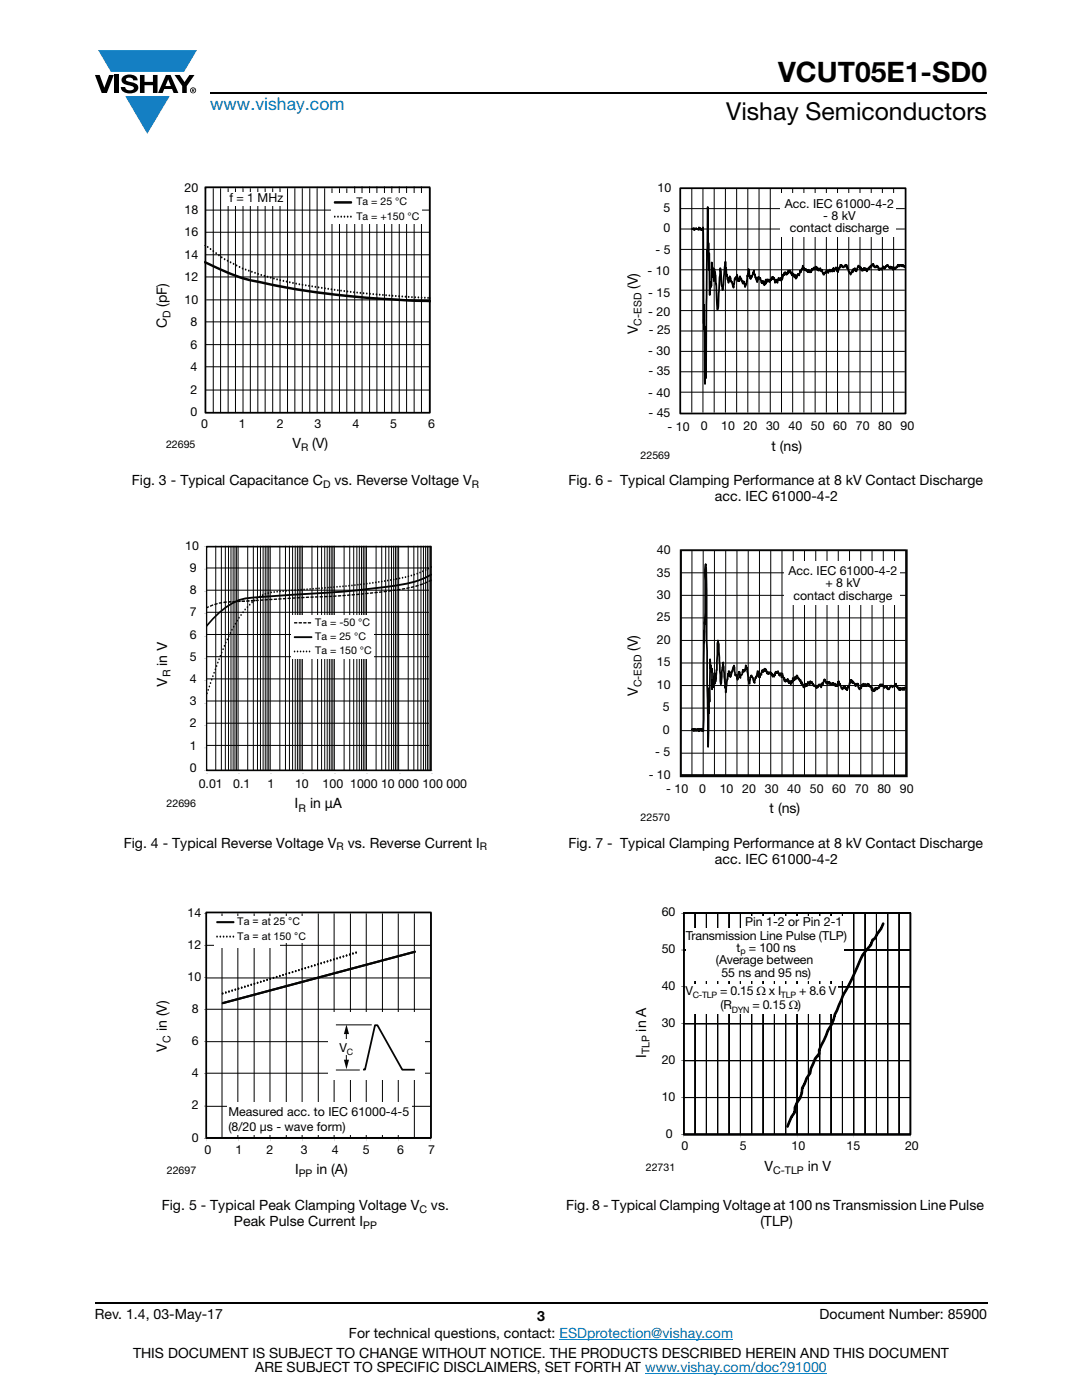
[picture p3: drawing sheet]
<svg xmlns="http://www.w3.org/2000/svg" width="216mm" height="279mm" viewBox="0 0 216 279" stroke-linecap="round" stroke-linejoin="round" font-family="sans-serif">
<defs><g id="words">
<text font-size="5.6" x="155.3" y="16.4">VCUT05E1-SD0</text>
<text font-size="4.9" x="144.9" y="24">Vishay Semiconductors</text>
<text font-size="3.5" fill="#007ec4" x="42" y="21.9">www.vishay.com</text>
<g font-size="2.8">
<text x="127.3" y="57.7" transform="rotate(-90 127.3 57.7)">(V)</text>
<text x="127.3" y="66.7" transform="rotate(-90 127.3 66.7)">V</text>
<text x="153.9" y="90">t (ns)</text>
<text x="26.3" y="96.8">Fig. 3 - Typical Capacitance C</text>
<text x="66.7" y="96.8">vs. Reverse Voltage V</text>
<text x="113.4" y="96.8">Fig. 6 - Typical Clamping Performance at 8 kV Contact Discharge</text>
<text x="142.7" y="100">acc. IEC 61000-4-2</text>
<text x="127.3" y="129.9" transform="rotate(-90 127.3 129.9)">(V)</text>
<text x="127.3" y="138.9" transform="rotate(-90 127.3 138.9)">V</text>
<text x="153.6" y="162.2">t (ns)</text>
<text x="24.7" y="169.2">Fig. 4 - Typical Reverse Voltage V</text>
<text x="69.4" y="169.2">vs. Reverse Current I</text>
<text x="113.4" y="169.2">Fig. 7 - Typical Clamping Performance at 8 kV Contact Discharge</text>
<text x="142.7" y="172.3">acc. IEC 61000-4-2</text>
<text x="33.3" y="209.9" transform="rotate(-90 33.3 209.9)">V</text>
<text x="33.3" y="205.8" transform="rotate(-90 33.3 205.8)">in (V)</text>
<text x="128.9" y="205.9" transform="rotate(-90 128.9 205.9)">in A</text>
<text x="128.9" y="211.1" transform="rotate(-90 128.9 211.1)">I</text>
<text x="152.5" y="233.6">V</text>
<text x="161.2" y="233.6">in V</text>
<text x="58.9" y="234.2">I</text>
<text x="63.1" y="234.2">in (A)</text>
<text x="32.3" y="241.5">Fig. 5 - Typical Peak Clamping Voltage V</text>
<text x="46.7" y="244.7">Peak Pulse Current I</text>
<text x="86" y="241.5">vs.</text>
<text x="112.9" y="241.5">Fig. 8 - Typical Clamping Voltage at 100 ns Transmission Line Pulse</text>
<text x="151.7" y="244.7">(TLP)</text>
<text x="18.9" y="263.3">Rev. 1.4, 03-May-17</text>
<text x="107.2" y="263.6">3</text>
<text x="163.6" y="263.3">Document Number: 85900</text>
<text x="69.6" y="267.1">For technical questions, contact: ESDprotection@vishay.com</text>
<text x="26.5" y="271">THIS DOCUMENT IS SUBJECT TO CHANGE WITHOUT NOTICE. THE PRODUCTS DESCRIBED HEREIN AND THIS DOCUMENT</text>
<text x="50.9" y="273.8">ARE SUBJECT TO SPECIFIC DISCLAIMERS, SET FORTH AT www.vishay.com/doc?91000</text>
</g>
<g font-size="2.8" fill="#050504">
<text x="33.3" y="65.5" transform="rotate(-90 33.3 65.5)">C</text>
<text x="33.3" y="61.2" transform="rotate(-90 33.3 61.2)">(pF)</text>
<text x="58.3" y="89.4">V</text>
<text x="62.3" y="89.4">(V)</text>
<text x="33.3" y="137.1" transform="rotate(-90 33.3 137.1)">V</text>
<text x="33.3" y="132.9" transform="rotate(-90 33.3 132.9)">in V</text>
<text x="58.8" y="161.3">I</text>
<text x="61.9" y="161.3">in µA</text>
</g>
<g font-size="2.5">
<text x="36.8" y="38.2">20</text>
<text x="45.8" y="40.4">f = 1 MHz</text>
<text x="131.2" y="38.2">10</text>
<text x="156.6" y="41.4">Acc. IEC 61000-4-2</text>
<text x="36.8" y="47.2">16</text>
<text x="36.8" y="42.7">18</text>
<text x="132.4" y="46.4">0</text>
<text x="132.4" y="42.3">5</text>
<text x="157.6" y="46.4">contact dis</text>
<text x="164.2" y="43.9">- 8 kV</text>
<text x="169.9" y="46.4">charge</text>
<text x="36.8" y="51.7">14</text>
<text x="130.8" y="50.7">- 5</text>
<text x="36.8" y="56.1">12</text>
<text x="129.2" y="54.8">- 10</text>
<text x="129.3" y="59.3">- 15</text>
<text x="36.8" y="60.6">10</text>
<text x="38" y="65.1">8</text>
<text x="129.3" y="63">- 20</text>
<text x="38" y="69.6">6</text>
<text x="129.3" y="70.8">- 30</text>
<text x="129.5" y="66.7">- 25</text>
<text x="38" y="74.1">4</text>
<text x="129.4" y="74.8">- 35</text>
<text x="38" y="83">0</text>
<text x="38" y="78.5">2</text>
<text x="129.3" y="79.1">- 40</text>
<text x="129.4" y="83.2">- 45</text>
<text x="40.1" y="85.5">0</text>
<text x="47.7" y="85.5">1</text>
<text x="55.2" y="85.5">2</text>
<text x="62.8" y="85.5">3</text>
<text x="70.3" y="85.5">4</text>
<text x="77.9" y="85.5">5</text>
<text x="85.4" y="85.5">6</text>
<text x="133.2" y="85.9">- 10</text>
<text x="139.8" y="85.9">0</text>
<text x="143.9" y="85.9">10 20 30 40 50 60 70 80 90</text>
<text x="37" y="109.7">10</text>
<text x="37.9" y="118.6">8</text>
<text x="37.9" y="114.1">9</text>
<text x="157.3" y="114.7">Acc. IEC 61000-4-2</text>
<text x="158.3" y="119.7">contact discharge</text>
<text x="164.7" y="117.2">+ 8 kV</text>
<text x="37.9" y="123">7</text>
<text x="37.9" y="131.9">5</text>
<text x="37.9" y="127.4">6</text>
<text x="37.9" y="136.3">4</text>
<text x="37.9" y="140.7">3</text>
<text x="37.9" y="145.2">2</text>
<text x="37.9" y="149.6">1</text>
<text x="37.9" y="154.1">0</text>
<text x="39.7" y="157.2">0.01</text>
<text x="46.5" y="157.2">0.1</text>
<text x="53.4" y="157.2">1</text>
<text x="58.9" y="157.2">10</text>
<text x="64.4" y="157.2">100 1000 10 000 100 000</text>
<text x="37.4" y="182.9">14</text>
<text x="132" y="182.8">60</text>
<text x="148.7" y="184.8">Pin 1-2 or Pin 2-1</text>
<text x="37.4" y="189.3">12</text>
<text x="132" y="190.2">50</text>
<text x="136.8" y="187.5">Tran</text>
<text x="141.4" y="187.5">smission Line Puls</text>
<text x="147" y="190">t</text>
<text x="149.4" y="190">= 100 ns</text>
<text x="161.5" y="187.5">e (TLP)</text>
<text x="37.4" y="195.7">10</text>
<text x="132" y="197.6">40</text>
<text x="142.9" y="192.5">(Average between</text>
<text x="144" y="194.9">55 ns</text>
<text x="150.5" y="194.9">and 95 ns)</text>
<text x="38.3" y="202.2">8</text>
<text x="136.8" y="198.6">V</text>
<text x="143.7" y="198.6">= 0.15</text>
<text x="143.8" y="201.4">(R</text>
<text x="150.2" y="201.4">= 0.15</text>
<text x="150.9" y="198.6">Ω</text>
<text x="153.4" y="198.6">x I</text>
<text x="157.4" y="201.4">Ω</text>
<text x="159.2" y="201.4">)</text>
<text x="159.5" y="198.6">+ 8.6 V</text>
<text x="38.3" y="208.6">6</text>
<text x="67.7" y="209.9">V</text>
<text x="132" y="204.9">30</text>
<text x="38.3" y="215">4</text>
<text x="132" y="212.3">20</text>
<text x="38.3" y="221.4">2</text>
<text x="132" y="219.6">10</text>
<text x="38.3" y="227.8">0</text>
<text x="45.6" y="222.8">Measured acc. to IEC 61000-4-5</text>
<text x="45.6" y="225.7">(8/20 μs</text>
<text x="55.1" y="225.7">- wave form)</text>
<text x="132.9" y="227">0</text>
<text x="40.8" y="230.3">0</text>
<text x="47" y="230.3">1</text>
<text x="53.1" y="230.3">2</text>
<text x="60" y="230.3">3</text>
<text x="66.2" y="230.3">4</text>
<text x="72.4" y="230.3">5</text>
<text x="79.2" y="230.3">6</text>
<text x="85.4" y="230.3">7</text>
<text x="136" y="229.5">0</text>
<text x="147.6" y="229.5">5</text>
<text x="157.9" y="229.5">10</text>
<text x="168.9" y="229.5">15</text>
<text x="180.6" y="229.5">20</text>
</g>
<g font-size="2.5" fill="#050504">
<text x="131.1" y="110.6">40</text>
<text x="131.1" y="119.5">30</text>
<text x="131.1" y="115.1">35</text>
<text x="131.1" y="124">25</text>
<text x="131.1" y="128.5">20</text>
<text x="131.1" y="137.5">10</text>
<text x="131.1" y="133">15</text>
<text x="132.2" y="142">5</text>
<text x="132.2" y="146.5">0</text>
<text x="129.4" y="155.5">- 10</text>
<text x="130.7" y="151">- 5</text>
<text x="132.9" y="158.3">- 10</text>
<text x="139.5" y="158.3">0</text>
<text x="143.6" y="158.3">10</text>
<text x="148.1" y="158.3">20</text>
<text x="152.6" y="158.3">30</text>
<text x="157.1" y="158.3">40</text>
<text x="161.6" y="158.3">50</text>
<text x="166.1" y="158.3">60</text>
<text x="170.6" y="158.3">70</text>
<text x="175.1" y="158.3">80</text>
<text x="179.6" y="158.3">90</text>
</g>
<g font-size="2.1">
<text x="71.1" y="41">Ta = 25 °C</text>
<text x="71.1" y="43.8">Ta = +150 °C</text>
<text x="128" y="65" transform="rotate(-90 128 65)">C-ESD</text>
<text x="33.1" y="89.4">22695</text>
<text x="127.8" y="91.6">22569</text>
<text x="64.5" y="97.3">D</text>
<text x="94.1" y="97.3">R</text>
<text x="62.9" y="124.9">Ta = -50 °C</text>
<text x="62.9" y="127.8">Ta = 25 °C</text>
<text x="62.9" y="130.6">Ta = 150 °C</text>
<text x="128" y="137.2" transform="rotate(-90 128 137.2)">C-ESD</text>
<text x="33.2" y="161">22696</text>
<text x="127.8" y="163.9">22570</text>
<text x="67.2" y="169.7">R</text>
<text x="95.8" y="169.7">R</text>
<text x="47.3" y="184.6">Ta = at 25 °C</text>
<text x="47.3" y="187.5">Ta = at 150 °C</text>
<text x="34" y="208.2" transform="rotate(-90 34 208.2)">C</text>
<text x="129.6" y="210.4" transform="rotate(-90 129.6 210.4)">TLP</text>
<text x="128.9" y="233.8">22731</text>
<text x="33.3" y="234.2">22697</text>
<text x="59.6" y="234.9">PP</text>
<text x="154.3" y="234.4">C-TLP</text>
<text x="72.5" y="245.2">PP</text>
<text x="83.7" y="242">C</text>
</g>
<g font-size="2.1" fill="#050504">
<text x="34" y="63.5" transform="rotate(-90 34 63.5)">D</text>
<text x="60.1" y="90.1">R</text>
<text x="34" y="135.2" transform="rotate(-90 34 135.2)">R</text>
<text x="59.6" y="162">R</text>
</g>
<g font-size="1.8">
<text x="147.7" y="190.3">p</text>
<text x="138.2" y="199.3">C-TLP</text>
<text x="146" y="202.1">DYN</text>
<text x="155.8" y="199.3">TLP</text>
<text x="69.2" y="210.6">C</text>
</g>
</g></defs>
<g fill="#147fc3">
<path d="M19.6 10h19.7l-2.6 4.3h-1.1h-13.5z"/>
<path d="M25 19.2h8.9l-4.5 7.5z"/>
</g>
<g fill="#000">
<path d="M18.9 15h1l.9 2.5 1-2.5h.9l-1.4 3.6h-1zM22.9 15h.9v3.6h-.9zM24.6 15.3a2.1 2.1 0 0 1 2.8 .3l.1 .4h-.9a.79 .79 0 0 0-.7-.5 .79 .79 0 0 0-.8 .4l.3 .3 1 .2a1.08 1.08 0 0 1 1.2 1 1.08 1.08 0 0 1-1.1 1.2 1.73 1.73 0 0 1-2.4-1.2h.9a.96 .96 0 0 0 .8 .6 .96 .96 0 0 0 .9-.4 1.31 1.31 0 0 0-1.2-.6 1.03 1.03 0 0 1-1.1-.6 1.03 1.03 0 0 1 .2-1.1zM27.9 15h.9v1.3h1.7v-1.3h.9v3.6h-.9v-1.6h-1.7v1.6h-.9zM34.8 15h1.1l.9 1.4 1-1.4h1l-1.5 2.2v1.4h-.9v-1.4z"/>
<path d="M33.6 15.9l.5 1.3h-1.1zM33.1 15l-1.6 3.6h1l.3-.8h1.5l.3 .8h1l-1.6-3.6z"/>
<path d="M38.4 17.8h.2v.2h-.2zM38.3 17.7v.7h.1v-.3l.4 .3-.2-.3 .2-.2-.1-.2z"/>
<path d="M38.1 18a.46 .46 0 0 1 .9 0 .46 .46 0 0 1-.9 0zM37.9 18a.6 .6 0 0 0 1.2 0 .6 .6 0 0 0-1.2 0z"/>
</g>
<path d="M42 18.6h155M18.9 260h178.1" fill="none" stroke="#000" stroke-width=".36"/>
<path d="M111.6 267.3h34.7M128.7 274h36.3" fill="none" stroke="#007ec4" stroke-width=".2"/>
<path d="M30.9 36.2h55.9v54.5h-55.9z" fill="#fff"/>
<g fill="none" stroke="#000" stroke-width=".2">
<path d="M42.6 37.6v44.8M44 37.6v44.8M45.5 37.6v44.8M47 37.6v44.8M48.5 37.6v44.8M50 37.6v44.8M51.4 37.6v44.8M52.9 37.6v44.8M54.4 37.6v44.8M55.9 37.6v44.8M57.4 37.6v44.8M58.8 37.6v44.8"/>
<path d="M60.3 37.6v44.8M61.8 37.6v44.8M63.3 37.6v44.8M64.8 37.6v44.8M66.2 37.6v44.8M67.7 37.6v44.8M69.2 37.6v44.8M85.8 37.5v44.9"/>
</g>
<path d="M41 37.4h44.8v45h-44.8z" fill="none" stroke="#000" stroke-width=".35"/>
<g fill="#050504">
<path d="M40.8 52.1a44.4 44.4 0 0 0 13.9 4.6 203.8 203.8 0 0 0 31.2 3.2v.9v-12v12.5v-1l-4.4-.1-11.7-.8a127.5 127.5 0 0 1-22.4-4l-6.6-2.8z"/>
<path d="M40.8 48.8h.3l-.2 .3zM41.4 49.1l.2 .1-.1 .3-.2-.2zM42 49.5l.2 .1-.1 .3-.2-.1zM42.5 49.9l.2 .2-.1 .2-.2-.1zM43.1 50.3l.2 .2-.1 .2-.2-.1zM43.6 50.7l.2 .2-.1 .2-.2-.1zM44.2 51.2l.2 .1-.1 .3-.2-.2zM44.8 51.5l.2 .1-.1 .3-.2-.1zM45.3 51.9l.3 .1-.1 .2-.2-.1zM45.9 52.2l.3 .1-.1 .2-.2-.1zM46.5 52.5l.3 .1-.1 .2-.2-.1zM47.1 52.8l.3 .1-.1 .3-.2-.2zM47.7 53.1l.3 .1-.1 .3-.2-.1zM48.3 53.4l.2 .1v.3l-.2-.1zM48.9 53.6l.3 .1-.1 .3-.2-.1zM49.6 53.8l.2 .1-.1 .3-.2-.1zM50.2 54.1h.2l-.1 .3-.2-.1zM50.8 54.3h.2v.3h-.2zM51.4 54.5l.2 .1v.2h-.2zM52 54.7l.3 .1-.1 .3-.2-.1zM52.7 54.9h.2v.3h-.3zM53.3 55.1h.2v.3l-.2-.1zM53.9 55.2l.3 .1-.1 .3-.2-.1zM54.6 55.4l.2 .1-.1 .3-.2-.1zM55.2 55.6h.2v.3h-.3zM55.8 55.8h.2v.3l-.2-.1zM56.5 55.9h.2l-.1 .3h-.2zM57.1 56l.2 .1v.3l-.2-.1zM57.7 56.2h.3l-.1 .3h-.2zM58.4 56.3h.2v.3h-.3zM59 56.4l.2 .1v.3l-.2-.1zM59.5 56.7a.2 .2 0 0 1 .4 0 .2 .2 0 0 1-.4 0zM60.3 56.7h.2v.3h-.3zM60.9 56.8h.2v.3h-.2zM61.5 56.9h.3v.3h-.3zM62.2 57h.2v.3h-.2zM62.8 57.1h.3l-.1 .3h-.2zM63.5 57.2h.2v.3h-.3zM64.1 57.3h.2v.3h-.2zM64.7 57.4h.3l-.1 .3h-.2zM65.4 57.5h.2v.3h-.2zM66 57.6h.3l-.1 .3h-.2zM66.7 57.7h.2v.3h-.3zM67.3 57.8h.2v.3h-.2zM67.9 57.8l.3 .1v.3l-.3-.1zM68.6 57.9l.2 .1v.2h-.2zM69.2 58h.3l-.1 .3h-.2zM69.9 58.1h.2v.3h-.2zM70.5 58.2h.2v.3h-.2zM71.2 58.2l.2 .1v.2h-.3zM71.8 58.3h.2v.3h-.2zM72.4 58.4h.3v.3h-.3zM73.1 58.4h.2v.3h-.2zM73.7 58.5h.3v.1l-.2 .2zM74.4 58.5l.2 .1v.3l-.2-.1zM75 58.6h.2l.1 .2-.2 .2zM75.7 58.7h.2v.1l-.2 .2zM76.3 58.7h.2v.3h-.2zM76.9 58.8h.3v.3h-.3zM77.6 58.8h.2v.3h-.2zM78.2 58.9h.3l-.1 .3h-.2zM78.9 58.9h.2l-.1 .4zM79.5 59h.2v.3h-.2zM80.2 59h.2v.3h-.3zM80.8 59.1h.2l.1 .1-.2 .2zM81.4 59.1h.3v.2l-.2 .2zM82.1 59.2h.2v.2h-.2zM82.7 59.2h.3v.1l-.2 .2zM83.4 59.2h.2v.3h-.2zM84 59.2h.2v.3h-.2zM84.7 59.3h.2v.1l-.1 .2zM85.3 59.3h.2l.1 .2-.2 .2zM85.9 59.3v.4zM85.9 59.3v.4zM85.9 59.3v.5zM85.9 59.4v.4zM85.9 59.4v.4zM85.9 59.5v.4zM85.9 59.5v.4zM85.9 59.5v.4zM85.9 59.5v.4zM85.9 59.5v.4zM85.9 59.5v.4zM85.9 59.5v.4zM85.9 59.5v.4zM85.9 59.5v.4zM85.9 59.5v.4zM85.9 59.5v.4zM85.9 59.5v.4zM85.9 59.4v.4zM85.9 58.7v.4zM85.9 58v.4zM85.9 57.3v.4zM85.9 56.5v.5zM85.9 55.8v.4zM85.9 55.1v.4zM85.9 54.4v.4zM85.9 53.7v.4zM85.9 53v.4zM85.9 52.3v.4zM85.9 51.6v.4z"/>
</g>
<path d="M40.9 37.2h44.8" fill="none" stroke="#050504" stroke-width=".2"/>
<path d="M40.9 37.2v.6zM48.4 37.2v.6zM55.8 37.2l.1 .6zM63.3 37.2v.6zM70.8 37.2v.6zM78.2 37.2l.1 .6zM85.7 37.2l.1 .6z" fill="#050504"/>
<g fill="none" stroke="#000" stroke-width=".2">
<path d="M70.8 37.2v45.2M72.2 37.2v45.2M73.7 37.2v45.2M75.2 37.2v45.2M76.7 37.2v45.2M78.2 37.2v45.2M79.7 37.2v45.2M81.1 37.2v45.2M82.6 37.2v45.2M84.1 37.2v45.2M41 46.3h44.7M41 55.3h44.7"/>
<path d="M41.1 41.9h44.6M41.1 50.8h44.6M41.1 59.8h44.6M41 64.2h44.7M41 73.2h44.7M41.1 68.8h44.6M41.1 77.8h44.6"/>
</g>
<g fill="#fff">
<path d="M45.4 38.3h11.5v2.7h-11.5z"/>
<path d="M66.1 38.6h18.1v6.1h-18.1z"/>
</g>
<g fill="#050504">
<path d="M66.7 40.2l3.4-.1 .2 .3-.2 .2h-3.3h-.1z"/>
<path d="M66.7 43.1h.2l.1 .1-.2 .2zM67.3 43.1h.3l-.2 .3zM68 43.1h.2l-.1 .3zM68.6 43.1h.2l-.1 .3zM69.3 43.1h.2l-.1 .3zM69.9 43.1h.2l-.1 .3z"/>
</g>
<path d="M30.9 107.6h62.3v55h-62.3z" fill="#fff"/>
<path d="M41.1 109h45v44.9h-45zM41.4 109.1v44.6l-.2-.1h44.8l-.1 .1v-44.6l.1 .2h-44.8z" fill="#050504"/>
<path d="M41.2 109.1v11" fill="none" stroke="#050504" stroke-width=".2"/>
<g fill="#050504">
<path d="M41.2 120.2h3.8a4.1 4.1 0 0 0 2.6-.6l2.6-.5 8.3-.6a170.1 170.1 0 0 0 23.4-2.4 16.5 16.5 0 0 0 4.2-1.6l.1 .3a21.3 21.3 0 0 1-9.1 2.5 368.3 368.3 0 0 1-25.6 2.1l-2.6 .2-2.5 .6z"/>
<path d="M42.4 123.3l2.6-2.3a4 4 0 0 1 2.6-.9h38.6h-38.5a13.7 13.7 0 0 0-6.4 5l-.1 1.5v6v-7.8z"/>
<path d="M40.7 153.7l.5 .1zM40.7 149.3h.5zM40.7 144.8h.5zM40.7 140.3l.5 .1zM40.7 135.9h.5zM40.7 131.4h.5zM40.7 126.9l.5 .1zM40.7 122.5h.5zM40.7 118h.5zM40.7 113.5l.5 .1zM40.7 109.1h.5z"/>
<path d="M85.6 115.9l.4-.2h.1v.2l-.5 .2h-.1zM84.7 116.3l.4-.2 .2 .1-.1 .1-.4 .2h-.2zM83.8 116.6l.5-.2 .1 .1-.1 .2-.4 .2zM82.9 116.9l.5-.2 .1 .1-.1 .2-.4 .1zM82 117.1l.5-.1 .1 .1v.1l-.5 .2zM81.1 117.3l.5-.1 .1 .1v.1l-.5 .1zM80.2 117.5l.5-.2 .1 .2-.1 .1-.4 .1zM79.3 117.6l.5-.1 .1 .1-.1 .2h-.4zM78.4 117.8l.5-.2 .1 .2-.1 .1-.4 .1zM77.5 117.9l.5-.1 .1 .1-.1 .1-.4 .1zM76.6 118l.5-.1 .1 .1-.1 .2h-.5zM75.6 118.1l.6-.1 .1 .1-.1 .2h-.5zM74.7 118.2l.6-.1 .1 .1-.1 .2h-.5zM73.8 118.3l.6-.1 .1 .1-.1 .2h-.5zM72.9 118.4l.5-.1 .2 .1-.1 .2h-.5zM72 118.5l.5-.1 .2 .1-.1 .1-.5 .1zM71.1 118.5h.5l.1 .1-.1 .1-.4 .1zM70.2 118.6l.5-.1 .1 .2-.1 .1-.4 .1zM69.3 118.7l.5-.1 .1 .1-.1 .2h-.4zM68.3 118.8l.6-.1 .1 .1-.1 .2h-.5zM67.4 118.8h.6l.1 .1-.1 .1-.5 .1zM66.5 118.9l.6-.1 .1 .2-.1 .1h-.5zM65.6 118.9h.5l.2 .1-.1 .2h-.5zM64.7 119l.5-.1 .2 .2-.2 .1h-.4zM63.8 119h.5l.1 .1-.1 .1h-.4zM62.9 119h.5l.1 .1-.1 .2h-.4zM62 119.1l.5-.1 .1 .1-.1 .2h-.5zM61 119.1l.6-.1 .1 .2-.1 .1-.5 .1zM60.1 119.2l.6-.1 .1 .1-.1 .2h-.5zM59.2 119.2l.5-.1 .2 .2-.1 .1-.5 .1zM58.3 119.3l.5-.1 .2 .1-.2 .2h-.4zM57.4 119.3h.5l.1 .1-.1 .1-.4 .1zM56.5 119.4l.5-.1 .1 .2-.1 .1h-.4zM55.6 119.5l.5-.1 .1 .1-.1 .2h-.5zM54.6 119.5l.6-.1 .1 .2-.1 .1h-.5zM53.7 119.6l.6-.1 .1 .1-.1 .2h-.5zM52.8 119.6l.5-.1 .2 .2-.1 .1-.5 .1zM51.9 119.7l.5-.1 .2 .1-.1 .2h-.5zM51 119.7h.5l.1 .1-.1 .1-.4 .1zM50.1 119.8l.5-.1 .1 .1-.1 .2h-.4zM49.2 119.8h.5l.1 .1-.1 .1-.4 .1zM48.2 119.9l.6-.1 .1 .1-.1 .2h-.5zM47.3 119.9h.6l.1 .1-.1 .2h-.5zM46.4 120l.6-.1 .1 .2-.1 .1h-.6zM45.5 120.1l.5-.1 .2 .1-.7 .1zM44.6 120.1l.5-.1 .1 .2zM43.7 120.2h.6zM42.8 120.2h.6zM41.9 120.2h.6zM41.2 120.2h.5z"/>
<path d="M86 113l.2 .1-.1 .2-.2-.1zM85.4 113.3l.2 .1-.1 .2-.2-.1zM84.9 113.6l.2 .1-.1 .2-.2-.1zM84.3 113.8l.2 .2-.1 .2-.2-.1zM83.8 114.1l.2 .1-.1 .2-.2-.1zM83.1 114.4l.2-.1 .1 .3h-.2zM82.5 114.6l.2-.1 .1 .3h-.2zM82 114.8l.2-.1v.3h-.2zM81.4 114.9h.2l-.1 .3zM80.8 115.1h.3l-.2 .3zM80.2 115.2l.3 .1-.1 .2zM79.6 115.3l.3 .1-.1 .2zM79 115.4l.3 .1-.1 .2zM78.4 115.5h.2l.1 .3h-.2zM77.8 115.6h.3v.3h-.2zM77.3 115.7h.2v.3h-.2zM76.7 115.8h.2v.3h-.2zM76.1 115.9h.2v.3h-.2zM75.5 116h.2v.3h-.2zM74.9 116.1l.1-.1 .1 .2-.1 .2zM74.3 116.2h.2v.2l-.2 .1zM73.7 116.3l.2 .1-.1 .2zM73.1 116.4l.2-.1v.3h-.2zM72.5 116.4h.2v.3h-.2zM71.9 116.5h.2v.3h-.2zM71.3 116.6h.2v.2h-.2zM70.7 116.6h.2v.3h-.2zM70.1 116.7l.3 .1-.2 .2zM69.5 116.8h.2l.1 .2-.3 .1zM68.9 116.8h.2l.1 .2-.2 .2zM68.3 116.9h.2l.1 .2-.3 .1zM67.7 116.9l.3 .2-.1 .2zM67.1 117h.2v.3zM66.5 117h.2l.1 .3h-.2zM65.9 117.1h.3l-.1 .3zM65.3 117.1h.3l-.1 .4zM64.7 117.2h.3v.1l-.1 .2zM64.1 117.2h.2l.1 .2-.1 .2zM63.6 117.3h.2v.2l-.2 .1zM63 117.3h.2v.3h-.2zM62.4 117.4l.2 .1-.1 .2zM61.8 117.4h.2l-.1 .3zM61.2 117.5h.2v.2h-.2zM60.6 117.5h.2v.3h-.2zM60 117.6l.2-.1v.3h-.2zM59.4 117.6h.2l-.1 .3zM58.7 117.8a.2 .2 0 0 1 .4 0 .2 .2 0 0 1-.4 0zM58.2 117.7l.2 .1-.1 .2zM57.6 117.8l.2-.1v.3h-.2zM57 117.8h.2v.3h-.2zM56.4 117.9l.2-.1v.3h-.2zM55.8 117.9h.2v.3h-.2zM55.2 118l.2-.1-.1 .4zM54.6 118h.2l-.1 .3zM54 118.1h.2v.2l-.2 .1zM53.4 118.3l.2-.1v.3zM52.8 118.4l.3 .1-.1 .2zM52.3 118.6l.2 .1-.1 .2h-.2zM51.8 118.9l.2 .1-.1 .2h-.2zM51.2 119.3h.2v.3l-.2-.1zM50.7 119.7h.2v.3l-.2-.1zM50.2 120.1l.2 .1h-.2zM49.7 120.2h.3zM49.2 120.2h.3zM48.8 120.2h.3zM48.4 120.2h.3zM48 120.2h.2zM47.5 120.2h.3zM47.2 120.2h.3zM46.8 120.2h.3zM46.5 120.2h.3zM46.1 120.2h.3zM45.8 120.2h.3zM45.5 120.2h.3zM45.2 120.2h.3zM44.9 120.2h.3zM44.6 120.2h.3zM44.4 120.2h.3zM44.1 120.2h.3zM43.8 120.2h.3zM43.6 120.2h.3zM43.3 120.2h.3zM43.1 120.2h.3zM42.8 120.2h.3zM42.6 120.2h.3zM42.3 120.2h.3zM42.1 120.2h.3zM41.9 120.2h.2zM41.6 120.2h.3zM41.4 120.2h.3zM41.2 120.2h.2z"/>
<path d="M85.5 120.1h.6zM84.6 120.1h.7zM83.8 120.1h.6zM82.9 120.1h.6zM82 120.1h.6zM81.1 120.1h.6zM80.2 120.1h.6zM79.3 120.1h.6zM78.3 120.1h.7zM77.4 120.1h.7zM76.5 120.1h.7zM75.6 120.1h.7zM74.7 120.1h.7zM73.8 120.1h.7zM72.9 120.1h.7zM72 120.1h.7zM71.1 120.1h.6zM70.1 120.1h.7zM69.2 120.1h.7zM68.3 120.1h.7zM67.4 120.1h.7zM66.5 120.1h.7zM65.6 120.1h.7zM64.7 120.1h.7zM63.8 120.1h.6zM62.8 120.1h.7zM61.9 120.1h.7zM61 120.1h.7zM60.1 120.1h.7zM59.2 120.1h.7zM58.3 120.1h.7zM57.4 120.1h.6zM56.4 120.1h.7zM55.5 120.1h.7zM54.6 120.1h.7zM53.7 120.1h.7zM52.8 120.1h.7zM51.9 120.1h.7zM51 120.1h.6zM50 120.1h.7zM49.1 120.1h.7zM48.2 120.1h.7zM47.3 120.1h.7zM46.4 120.1h.7l-.6 .1zM45.5 120.1h.7l-.2 .2h-.4zM44.6 120.1l.6 .1-.1 .1-.4 .1zM43.7 120.3l.5-.1 .1 .1-.1 .1-.4 .1zM42.8 120.5l.5-.1h.1l-.1 .2-.4 .2zM42 120.8l.4-.2 .1 .1v.2l-.5 .2-.1-.1zM41.2 121.1l.3-.1 .2 .1-.1 .2-.4 .2zM41.2 121.4v.5zM41.2 121.8v.6zM41.2 122.3v.5zM41.2 122.8v.6zM41.2 123.3v.6zM41.2 123.9v.5zM41.2 124.4v.6zM41.2 125v.4z"/>
<path d="M85.9 120.1h.3zM85.3 120.1h.3zM84.8 120.1h.3zM84.2 120.1h.3zM83.7 120.1h.3zM83.1 120.1h.3zM82.5 120.1h.3zM81.9 120.1h.3zM81.4 120.1h.2zM80.8 120.1h.3zM80.2 120.1h.3zM79.6 120.1h.3zM79 120.1h.3zM78.4 120.1h.3zM77.8 120.1h.3zM77.2 120.1h.3zM76.6 120.1h.3zM76 120.1h.3zM75.4 120.1h.3zM74.8 120.1h.3zM74.2 120.1h.3zM73.7 120.1h.2zM73.1 120.1h.3zM72.5 120.1h.3zM71.9 120.1h.3zM71.3 120.1h.3zM70.7 120.1h.3zM70.1 120.1h.3zM69.5 120.1h.3zM68.9 120.1h.3zM68.3 120.1h.3zM67.7 120.1h.3zM67.1 120.1h.3zM66.5 120.1h.3zM65.9 120.1h.3zM65.3 120.1h.3zM64.7 120.1h.3zM64.1 120.1h.3zM63.5 120.1h.3zM62.9 120.1h.3zM62.3 120.1h.3zM61.7 120.1h.3zM61.1 120.1h.3zM60.5 120.1h.3zM59.9 120.1h.3zM59.3 120.1h.3zM58.7 120.1h.3zM58.1 120.1h.3zM57.5 120.1h.3zM56.9 120.1h.3zM56.3 120.1h.3zM55.8 120.1h.2zM55.2 120.1h.3zM54.6 120.1h.3zM54 120.1h.3zM53.4 120.1h.3zM52.8 120.1h.3zM52.2 120.1h.3zM51.7 120.1h.3zM51.2 120.1h.3zM50.7 120.1h.3zM50.2 120.1h.2v.3l-.2-.1zM49.7 120.7a.18 .18 0 0 1 .3 0 .18 .18 0 0 1-.3 0zM49.2 121.2a.2 .2 0 0 1 .4 0 .2 .2 0 0 1-.4 0zM48.8 121.5h.2v.3h-.2zM48.4 122.1h.2v.2h-.2zM48 122.6h.2v.3h-.2zM47.5 123.3a.2 .2 0 0 1 .4 0 .2 .2 0 0 1-.4 0zM47.2 123.8l.2-.1 .1 .3h-.3zM46.8 124.5a.18 .18 0 0 1 .3 0 .18 .18 0 0 1-.3 0zM46.4 125.1a.2 .2 0 0 1 .4 0 .2 .2 0 0 1-.4 0zM46.2 125.6l.2-.1-.1 .4zM45.8 126.2h.3l-.1 .3zM45.5 126.9l.2-.1v.3zM45.2 127.6a.17 .17 0 0 1 .3 0 .17 .17 0 0 1-.3 0zM45 128.1l.2 .1-.1 .2-.2-.1zM44.7 128.7l.2 .1-.1 .3-.2-.1zM44.3 129.6a.2 .2 0 0 1 .4 0 .2 .2 0 0 1-.4 0zM44.1 130.2a.17 .17 0 0 1 .3 0 .17 .17 0 0 1-.3 0zM43.8 130.8l.2-.1 .1 .3-.2 .1zM43.7 131.4l.2 .1-.1 .2-.2-.1zM43.4 132.1l.2 .1-.1 .2-.2-.1zM43 132.9a.2 .2 0 0 1 .4 0 .2 .2 0 0 1-.4 0zM42.8 133.2h.3zM42.6 133.2h.3zM42.3 133.2h.3zM42.1 133.2h.3zM41.9 133.2h.2zM41.6 133.2h.3zM41.4 133.2h.3zM41.2 133.2h.2z"/>
<path d="M85.9 133.1h.3zM85.3 133.1h.3zM84.8 133.1h.3zM84.2 133.1h.3zM83.7 133.1h.3zM83.1 133.1h.3zM82.5 133.1h.3zM81.9 133.1h.3zM81.4 133.1h.2zM80.8 133.1h.3zM80.2 133.1h.3zM79.6 133.1h.3zM79 133.1h.3zM78.4 133.1h.3zM77.8 133.1h.3zM77.2 133.1h.3zM76.6 133.1h.3zM76 133.1h.3zM75.4 133.1h.3zM74.8 133.1h.3zM74.2 133.1h.3zM73.7 133.1h.2zM73.1 133.1h.3zM72.5 133.1h.3zM71.9 133.1h.3zM71.3 133.1h.3zM70.7 133.1h.3zM70.1 133.1h.3zM69.5 133.1h.3zM68.9 133.1h.3zM68.3 133.1h.3zM67.7 133.1h.3zM67.1 133.1h.3zM66.5 133.1h.3zM65.9 133.1h.3zM65.3 133.1h.3zM64.7 133.1h.3zM64.1 133.1h.3zM63.5 133.1h.3zM62.9 133.1h.3zM62.3 133.1h.3zM61.7 133.1h.3zM61.1 133.1h.3zM60.5 133.1h.3zM59.9 133.1h.3zM59.3 133.1h.3zM58.7 133.1h.3zM58.1 133.1h.3zM57.5 133.1h.3zM56.9 133.1h.3zM56.3 133.1h.3zM55.8 133.1h.2zM55.2 133.1h.3zM54.6 133.1h.3zM54 133.1h.3zM53.4 133.1h.3zM52.8 133.1h.3zM52.2 133.1h.3zM51.7 133.1h.3zM51.2 133.1h.3zM50.7 133.1h.3zM50.2 133.1h.2zM49.7 133.1h.3zM49.2 133.1h.3zM48.8 133.1h.3zM48.4 133.1h.3zM48 133.1h.2zM47.5 133.1h.3zM47.2 133.1h.3zM46.8 133.1h.3zM46.5 133.1h.3zM46.1 133.1h.3zM45.8 133.1h.3zM45.5 133.1h.3zM45.2 133.1h.3zM44.9 133.1h.3zM44.6 133.1h.3zM44.4 133.1h.3zM44.1 133.1h.3zM43.8 133.1h.3zM43.6 133.1h.3zM43.3 133.1h.3zM43.1 133.1h.3zM42.9 133.4l.2 .1-.1 .3-.2-.1zM42.7 134.1l.2 .1-.1 .2-.2-.1zM42.4 134.8l.2 .1-.1 .2-.2-.1zM42 135.6a.2 .2 0 0 1 .4 0 .2 .2 0 0 1-.4 0zM42 136.1l.1 .1v.3l-.2-.1zM41.7 136.8l.2 .1-.1 .3-.2-.1zM41.3 137.7a.2 .2 0 0 1 .4 0 .2 .2 0 0 1-.4 0zM41.3 138.2l.1 .1v.2l-.2-.1zM41.2 138.9v.3zM41.2 139.6v.3zM41.2 140.3v.3zM41.2 140.9v.4zM41.2 141.6v.4zM41.2 142.3v.4zM41.2 143v.4zM41.2 143.8v.3zM41.2 144.5v.3zM41.2 145.2v.4zM41.2 145.9v.3z"/>
</g>
<path d="M41.2 153.7h44.8" fill="none" stroke="#050504" stroke-width=".2"/>
<path d="M85.9 146.1h.3zM85.3 146.1h.3zM84.8 146.1h.3zM84.2 146.1h.3zM83.7 146.1h.3zM83.1 146.1h.3zM82.5 146.1h.3zM81.9 146.1h.3zM81.4 146.1h.2zM80.8 146.1h.3zM80.2 146.1h.3zM79.6 146.1h.3zM79 146.1h.3zM78.4 146.1h.3zM77.8 146.1h.3zM77.2 146.1h.3zM76.6 146.1h.3zM76 146.1h.3zM75.4 146.1h.3zM74.8 146.1h.3zM74.2 146.1h.3zM73.7 146.1h.2zM73.1 146.1h.3zM72.5 146.1h.3zM71.9 146.1h.3zM71.3 146.1h.3zM70.7 146.1h.3zM70.1 146.1h.3zM69.5 146.1h.3zM68.9 146.1h.3zM68.3 146.1h.3zM67.7 146.1h.3zM67.1 146.1h.3zM66.5 146.1h.3zM65.9 146.1h.3zM65.3 146.1h.3zM64.7 146.1h.3zM64.1 146.1h.3zM63.5 146.1h.3zM62.9 146.1h.3zM62.3 146.1h.3zM61.7 146.1h.3zM61.1 146.1h.3zM60.5 146.1h.3zM59.9 146.1h.3zM59.3 146.1h.3zM58.7 146.1h.3zM58.1 146.1h.3zM57.5 146.1h.3zM56.9 146.1h.3zM56.3 146.1h.3zM55.8 146.1h.2zM55.2 146.1h.3zM54.6 146.1h.3zM54 146.1h.3zM53.4 146.1h.3zM52.8 146.1h.3zM52.2 146.1h.3zM51.7 146.1h.3zM51.2 146.1h.3zM50.7 146.1h.3zM50.2 146.1h.2zM49.7 146.1h.3zM49.2 146.1h.3zM48.8 146.1h.3zM48.4 146.1h.3zM48 146.1h.2zM47.5 146.1h.3zM47.2 146.1h.3zM46.8 146.1h.3zM46.5 146.1h.3zM46.1 146.1h.3zM45.8 146.1h.3zM45.5 146.1h.3zM45.2 146.1h.3zM44.9 146.1h.3zM44.6 146.1h.3zM44.4 146.1h.3zM44.1 146.1h.3zM43.8 146.1h.3zM43.6 146.1h.3zM43.3 146.1h.3zM43.1 146.1h.3zM42.8 146.1h.3zM42.6 146.1h.3zM42.3 146.1h.3zM42.1 146.1h.3zM41.9 146.1h.2zM41.6 146.1h.3zM41.4 146.1h.3zM41.2 146.1h.2zM41.2 146.1v.2zM41.2 146.6v.4zM41.2 147.3v.4zM41.2 148.1v.3zM41.2 148.7v.4zM41.2 149.3v.4zM41.2 149.9v.3zM41.2 150.5v.3zM41.2 151.1v.3zM41.2 151.6v.4zM41.2 152.2v.4zM41.2 152.6v.4zM41.2 153v.3z" fill="#050504"/>
<g fill="none" stroke="#050504" stroke-width=".2">
<path d="M43 108.9v44.8M44.2 108.9v44.8M45 108.9v44.8M45.6 108.9v44.8M46.1 108.9v44.8M46.5 108.9v44.8M46.9 108.9v44.8M47.2 108.9v44.8M47.5 108.9v44.8M49.4 108.9v44.8M50.6 108.9v44.8M51.4 108.9v44.8"/>
<path d="M52 108.9v44.8M52.5 108.9v44.8M52.9 108.9v44.8M53.3 108.9v44.8M53.6 108.9v44.8M53.9 108.9v44.8M55.8 108.9v44.8M57 108.9v44.8M57.8 108.9v44.8M58.4 108.9v44.8M58.9 108.9v44.8M59.3 108.9v44.8"/>
<path d="M59.7 108.9v44.8M60 108.9v44.8M60.3 108.9v44.8M62.2 108.9v44.8M63.4 108.9v44.8M64.2 108.9v44.8M64.8 108.9v44.8M65.3 108.9v44.8M65.7 108.9v44.8M66.1 108.9v44.8M66.4 108.9v44.8M66.7 108.9v44.8"/>
<path d="M68.7 108.9v44.8M69.8 108.9v44.8M70.6 108.9v44.8M71.2 108.9v44.8M71.7 108.9v44.8M72.1 108.9v44.8M72.5 108.9v44.8M72.8 108.9v44.8M73.1 108.9v44.8M75 108.9v44.8M76.2 108.9v44.8M77 108.9v44.8"/>
<path d="M77.6 108.9v44.8M78.1 108.9v44.8M78.5 108.9v44.8M78.9 108.9v44.8M79.2 108.9v44.8M79.5 108.9v44.8M81.5 108.9v44.8M82.6 108.9v44.8M83.4 108.9v44.8M84 108.9v44.8M84.5 108.9v44.8M84.9 108.9v44.8"/>
<path d="M85.3 108.9v44.8M85.6 108.9v44.8M85.9 108.9v44.8"/>
</g>
<path d="M41.2 117.8h44.4M41.2 113.4h44.4M41.2 139.9h44.4M41.2 135.5h44.4M41.2 131.1h44.4M41.2 126.6h44.4M41.2 122.2h44.4M41.2 148.8h44.4M41.2 144.3h44.4" fill="none" stroke="#000" stroke-width=".2"/>
<path d="M58 122.9h16.5v8.6h-16.5z" fill="#fff"/>
<g fill="#050504">
<path d="M58.7 127h3.5l.1 .2-.1 .1h-3.4z"/>
<path d="M58.7 124.2h.5l.1 .1-.1 .1h-.4zM59.6 124.2h.5l.2 .1-.2 .1h-.4zM60.5 124.2h.6l.1 .1-.1 .1h-.5zM61.4 124.2h.6l.1 .1-.1 .1h-.5z"/>
<path d="M58.7 129.9h.2v.2h-.2zM59.3 129.9h.2v.2h-.2zM59.9 129.9h.2v.2h-.2zM60.5 129.9h.2v.2h-.2zM61.1 129.9h.2v.2h-.2zM61.7 129.9h.2v.2h-.2z"/>
</g>
<path d="M30.9 180.9h55.9v54.6h-55.9z" fill="#fff"/>
<g fill="none" stroke="#000" stroke-width=".2">
<path d="M41.2 188.7h44.7M41.3 195.2h44.7M44.3 182.3v44.8M47.5 182.3v44.8M50.7 182.3v44.8M53.9 182.3v44.8M57.1 182.3v44.8M60.3 182.3v44.8M63.5 182.3v44.8M66.7 182.3v44.8M69.9 182.3v44.8M73.1 182.3v44.8"/>
<path d="M76.3 182.3v44.8M79.5 182.3v44.8M82.7 182.3v44.8M86 182.2v44.9M41.2 201.4h44.7M41.2 214.2h44.7M41.2 207.9h44.7M41.2 220.8h44.7"/>
</g>
<path d="M41.1 182.1h44.9v45h-44.9z" fill="none" stroke="#000" stroke-width=".35"/>
<g fill="#050504">
<path d="M44.3 200.1l38.5-10.4 .2 .2-.2 .2-38.3 10.3z"/>
<path d="M40.7 227.1l.5 .1zM40.7 220.7h.5zM40.7 214.3h.5zM40.7 207.9h.5zM40.7 201.5h.5zM40.7 195.1h.5zM40.7 188.6l.5 .1zM40.7 182.2h.5z"/>
<path d="M44.3 198.2l.2-.1v.4h-.2zM44.9 198l.2-.1v.4zM45.6 197.8l.2-.1-.1 .4zM46.3 197.5l.2 .1-.1 .3-.2-.2zM46.8 197.4l.2-.1v.4zM47.5 197.2l.1-.1 .1 .2-.1 .2zM48.2 196.9l.2 .2-.1 .2-.2-.1zM48.7 196.8l.2-.1v.4zM49.4 196.6l.1-.1 .2 .2-.2 .2zM50 196.4l.1-.1 .2 .2-.1 .2zM50.6 196.2l.2-.1 .1 .2-.1 .2zM51.3 196l.1-.1 .2 .2-.2 .2zM51.9 195.8l.1-.1 .2 .2-.1 .2zM52.5 195.6h.2l.1 .1-.1 .2zM53.2 195.4h.2l-.1 .4zM53.8 195.2h.1l.2 .1-.1 .3zM54.4 195.1l.3-.1v.1l-.1 .3zM55.1 194.9l.2-.1-.1 .4zM55.8 194.6l.2 .1-.1 .3-.2-.2zM56.3 194.5l.3-.1v.1l-.1 .3zM57 194.3l.2-.1 .1 .1-.2 .3zM57.7 194l.2 .1-.1 .3-.2-.2zM58.2 193.9l.3-.1-.1 .4h-.1zM58.9 193.7l.2-.1-.1 .4zM59.5 193.5l.2-.1v.4zM60.1 193.3l.3-.1v.3l-.2 .1zM60.8 193.1l.2-.1-.1 .4zM61.4 192.9l.1-.1 .2 .2-.1 .2zM62 192.7l.1-.1 .2 .2-.1 .2zM62.7 192.5h.2l-.1 .3zM63.3 192.3h.2v.3zM63.9 192.1l.1-.1 .2 .2-.1 .2zM64.6 191.9h.2l.1 .1-.1 .3zM65.2 191.7h.2l.1 .1-.1 .3zM65.8 191.6l.1-.1 .2 .1-.1 .3zM66.5 191.4l.2-.1 .1 .1-.1 .3zM67.1 191.2l.2-.1 .1 .1-.1 .3zM67.7 191l.1-.1 .2 .1-.1 .3zM68.4 190.8l.2-.1 .1 .1-.1 .3zM69 190.6l.2-.1v.4zM69.6 190.4l.2-.1 .1 .1-.1 .3zM70.4 190.1l.2 .1-.1 .3-.2-.2zM70.9 190l.2-.1v.4z"/>
</g>
<path d="M42.7 183.4h13v5.7h-13z" fill="#fff"/>
<g fill="#050504">
<path d="M44.3 200.1l38.5-10.4 .2 .2-.2 .2-38.3 10.3z"/>
<path d="M40.7 227.1l.5 .1zM40.7 220.7h.5zM40.7 214.3h.5zM40.7 207.9h.5zM40.7 201.5h.5zM40.7 195.1h.5zM40.7 188.6l.5 .1zM40.7 182.2h.5z"/>
<path d="M44.3 198.2l.2-.1v.4h-.2zM44.9 198l.2-.1v.4zM45.6 197.8l.2-.1-.1 .4zM46.3 197.5l.2 .1-.1 .3-.2-.2zM46.8 197.4l.2-.1v.4zM47.5 197.2l.1-.1 .1 .2-.1 .2zM48.2 196.9l.2 .2-.1 .2-.2-.1zM48.7 196.8l.2-.1v.4zM49.4 196.6l.1-.1 .2 .2-.2 .2zM50 196.4l.1-.1 .2 .2-.1 .2zM50.6 196.2l.2-.1 .1 .2-.1 .2zM51.3 196l.1-.1 .2 .2-.2 .2zM51.9 195.8l.1-.1 .2 .2-.1 .2zM52.5 195.6h.2l.1 .1-.1 .2zM53.2 195.4h.2l-.1 .4zM53.8 195.2h.1l.2 .1-.1 .3zM54.4 195.1l.3-.1v.1l-.1 .3zM55.1 194.9l.2-.1-.1 .4zM55.8 194.6l.2 .1-.1 .3-.2-.2zM56.3 194.5l.3-.1v.1l-.1 .3zM57 194.3l.2-.1 .1 .1-.2 .3zM57.7 194l.2 .1-.1 .3-.2-.2zM58.2 193.9l.3-.1-.1 .4h-.1zM58.9 193.7l.2-.1-.1 .4zM59.5 193.5l.2-.1v.4zM60.1 193.3l.3-.1v.3l-.2 .1zM60.8 193.1l.2-.1-.1 .4zM61.4 192.9l.1-.1 .2 .2-.1 .2zM62 192.7l.1-.1 .2 .2-.1 .2zM62.7 192.5h.2l-.1 .3zM63.3 192.3h.2v.3zM63.9 192.1l.1-.1 .2 .2-.1 .2zM64.6 191.9h.2l.1 .1-.1 .3zM65.2 191.7h.2l.1 .1-.1 .3zM65.8 191.6l.1-.1 .2 .1-.1 .3zM66.5 191.4l.2-.1 .1 .1-.1 .3zM67.1 191.2l.2-.1 .1 .1-.1 .3zM67.7 191l.1-.1 .2 .1-.1 .3zM68.4 190.8l.2-.1 .1 .1-.1 .3zM69 190.6l.2-.1v.4zM69.6 190.4l.2-.1 .1 .1-.1 .3zM70.4 190.1l.2 .1-.1 .3-.2-.2zM70.9 190l.2-.1v.4z"/>
<path d="M40.7 227.1l.5 .1zM40.7 220.7h.5zM40.7 214.3h.5zM40.7 207.9h.5zM40.7 201.5h.5zM40.7 195.1h.5zM40.7 188.6l.5 .1zM40.7 182.2h.5z"/>
</g>
<path d="M41.2 227.1h44.8" fill="none" stroke="#050504" stroke-width=".2"/>
<path d="M41.1 227.1v.7zM47.5 227.1v.7zM53.9 227.1v.7zM60.3 227.1l.1 .7zM66.7 227.1l.1 .7zM73.1 227.1l.1 .7zM79.5 227.1l.1 .7zM86 227.1v.7z" fill="#050504"/>
<g fill="#fff">
<path d="M45.2 220h36.9v6.5h-36.9z"/>
<path d="M65.4 201.9h19.3v13.6h-19.3z"/>
</g>
<path d="M67 213.5h4.8M67 204.5h7.2M69.1 206v5.8" fill="none" stroke="#050504" stroke-width=".2"/>
<path d="M72.4 213.5h.4l2-8.9h.5l5 8.9h2.5" fill="none" stroke="#050504" stroke-width=".35"/>
<g fill="#050504">
<path d="M69.1 204.5l.5 1.9h-1z"/>
<path d="M68.6 211.5h1l-.5 1.9z"/>
</g>
<g fill="#fff">
<path d="M68.3 207.4h1.6v3.1h-1.6z"/>
<path d="M42.7 182.8h18.8v5.4h-18.8z"/>
</g>
<g fill="#050504">
<path d="M43.2 183.9l3.4-.1 .2 .2-.2 .2h-3.3z"/>
<path d="M43.2 186.8h.2l.1 .1-.2 .2zM43.8 186.8h.3l-.1 .3zM44.5 186.8h.2l-.1 .3zM45.2 186.8h.2l-.1 .3zM45.8 186.8h.2l-.1 .3zM46.5 186.8h.2l-.1 .3z"/>
</g>
<path d="M124.9 36.2h57.6v55.8h-57.6z" fill="#fff"/>
<g fill="none" stroke="#000" stroke-width=".2">
<path d="M138 37.6v44.7M140.3 37.6v44.7M142.5 37.6v44.7M144.7 37.6v44.7M147 37.6v44.7M149.2 37.6v44.7M151.5 37.6v44.7M153.7 37.6v44.7M155.9 37.6v44.7M158.2 37.6v44.7M160.4 37.6v44.7M162.7 37.6v44.7"/>
<path d="M164.9 37.6v44.7M167.1 37.6v44.7M169.4 37.6v44.7M171.6 37.6v44.7M173.8 37.6v44.7M176.1 37.6v44.7M178.3 37.6v44.7M135.8 57.9h44.8M135.8 53.8h44.8M135.8 49.8h44.8M135.8 45.7h44.8M135.8 41.6h44.8"/>
<path d="M135.8 78.3h44.8M135.8 74.2h44.8M135.8 70.1h44.8M135.8 66.1h44.8M135.8 62h44.8"/>
</g>
<path d="M138 45.7h.3v-.2l.1 .4 .1-.4 .1 .4 .3-.4 .5 .4 .1-.5 .2 .5 .1-.4 .1 .4 .1-.2 .1 .2 .2-.5 .1 18.9v.3l.1-3.8 .2 15.8 .1-5.2v4.1l.1-.8 .3-33.4 .1 8.8 .1-1.6v5.3l.1-3.2 .1 8.3 .1-2.4 .1 .9v-1.1l.1 .8v-.2l.1-4.6 .1 3 .1-2 .3 2.8v-2.4l.1 2.1 .1-1.5 .1 .7 .4 6.8 .1-.6v.1l.4-7.8 .5 4.4 .6-5.7 .2 2.9v-.3l.2 1v-.3l.2 .9 .2-1.3 .8 2.3 .2-1.8 .1-.1 .1 .3 .3-1 .2 1.3v-.3l.2 .3 .2-1 .5 1.5 .2-.5v.3l.1-.1 .2 1 .3-.7 .4-2.9 .3 1.9 .1-.2 .1 .2v-.5l.1 .2 .3-1 .1 .2v-.5l.1 .8 .1-.1 .5 1.6 .2-1v.3l.1-.3 .2 .3 .1-.1 .3 .9 .1-.3 .1 .3v-.3l.1 .5 .1-.5 .1 .8 .1-.3v.2l.1-.2 .1-.8 .1 .8 .1-.8 .1 .5v-.5l.2 .3 .2-.3v.5l.4-.7 .1 .2v-.5l.1 .3 .1-.3 .2 .3 .1-.1 .1 .9 .3-.6 .1 .5v-.3l.1 .4 .1-.6v.2l.2-.5 .1 .3 .1-.2 .1 .4 .1-.5 .1 .5 .1-.4 .1 .2 .3-1.3 .2 .3v-.5h.1l.3 .5 .1-.3v.2l.2-.7v.5l.3-.5 .2 .2 .2 .8 .1-.5 .2 .5v-.3l.2 .6 .1-.5 .2 .8 .4-.9 .3 .3 .2-1 .1 .3 .4-1.3 .2 .8 .1-.3 .3 .5v-.3l.4 .6 .1-.5 .1 .5 .2-.3 .1 .3 .1-.1v.1l.2-.6 .2 .1 .1-.3 .1 .3 .1-.5v.4l.1-.2 .1 .2 .1-.5 .2 .6 .1-.5 .2 .7v-.3l.2 .3 .2-.5 .2 .7v-.4l.1 .2v-.2l.2 .7 .2 .3 .2-.5 .2 .2 .1-.5 .1 .3 .1-.3 .1 .5 .3-.7 .1 .4 .1-.4v.4l.2-.4 .1 .4v-.2l.1 .2 .2-.7 .2 .7v-.5l.1 .1 .2-.5 .2 .9 .1-.2 .1 .3 .5-1.4 .2 .3v-.3l.1 .3h.2v.1v-.1l.1 .2 .1-.2h.2v-.3l.1 .3 .1-.3 .1 .1v-.1l.1 .6 .1-.2 .2 .9 .4 .3v.3l.4-.8 .1 .3 .1-.6 .1 .3 .2-.5 .3 .7 .4-1.2 .2 .3 .1-.1v.3l.2-.2 .1 .7 .1-.3 .1 .3v-.3l.1 .3 .2-.5 .1 .4 .2-.4 .2 .7 .2-.5v.2l.2-.4v.2l.1-.4 .1 .4 .2-.7 .2 .2 .3-.5v.2l.1-.2 .2 .7 .1-.2 .1 .1 .1-.1 .1 .1 .1-.3 .1 .3 .1-.1 .1 .7 .1-.2 .1 .1 .1-.3 .3 .3 .3-.6 .3 .5 .5-.8 .4 .3 .1 .3v-.2l.1 .2 .1-.3 .3 .3 .1-.2v.5l.1-.5 .1 .2 .1-.2v.4l.1-.2 .1 .2 .3-.5 .1 .1 .2-.4v.1l.1-.1 .1 .3v-.3l.1 .1 .1-.1 .2 .1 .1-.1 .1 .3 .1-.3 .4 .4 .1-.1" fill="none" stroke="#000" stroke-width=".35"/>
<path d="M155.8 38.7h23v8.6h-23z" fill="#fff"/>
<path d="M135.7 37.6h45v44.9h-45z" fill="none" stroke="#000" stroke-width=".35"/>
<path d="M124.9 108.5h57.4v55.8h-57.4z" fill="#fff"/>
<g fill="none" stroke="#050504" stroke-width=".2">
<path d="M135.8 109.8h44.9v44.9h-44.9zM135.8 114.3h44.9M135.8 118.8h44.9M135.9 109.9h44.9v44.9h-44.9zM135.9 109.8l-.1 44.9M138.1 109.8v44.9M140.3 109.8v44.9M142.6 109.8v44.9M144.8 109.8v44.9M147.1 109.8v44.9M149.3 109.8v44.9M151.5 109.8v44.9"/>
<path d="M153.8 109.8v44.9M156 109.8v44.9M158.3 109.8v44.9M160.5 109.8v44.9M162.8 109.8v44.9M165 109.8v44.9M167.3 109.8v44.9M169.5 109.8v44.9M171.8 109.8v44.9M174 109.8v44.9M176.2 109.8v44.9M178.5 109.8v44.9"/>
<path d="M135.8 123.3h44.9M135.8 127.8h44.9M135.8 132.3h44.9M135.8 136.8h44.9M135.8 141.3h44.9M135.8 145.8h44.9M135.8 150.3h44.9"/>
</g>
<path d="M135.8 109.8h45.1v45.1h-45.1zM180.7 137.3l-.2-.1-.1 .5-.1-.4v.3l-.1-.3-.1 .4v-.1h-.2v-.3l-.2 .4v-.4l-.1 .4-.1-.4-.1 .4v-.4l-.1 .3v-.4l-.1 .1-.2-.1-.2-.4v-.4l-.2 .5-.2-.1v.1h-.3v.3l-.3-.4-.2 .1-.2 .7h-.2l-.1-.3v.3l-.2-.7-.1 .3v-.3h-.3l-.1 .4-.3-.7-.2 .3-.2-.3-.3 .7-.1-.1v.1h-.2v.3l-.1-.3-.2 .3v-.3l-.1 .4-.1-.4-.1 .6h-.2v-.2l-.1 .2-.1-.6-.2 .4-.1-.8-.1 .3-.1-.3h-.2v-.3l-.2 .2-.1-.4v.4l-.1-.2-.1 .3-.2-.3-.1 .2v-.2l-.1 .3-.2-.3v.2v-.4l-.2 .5v-.3l-.2 .7-.1-.1-.3 .4-.3-1.2-.1 .2-.1-.2-.1 .4v-.2l-.2 .3v-.5l-.1 .2-.3-.3v-.2l-.2-.2v.4v-.4l-.1 .2-.1-.4-.1 .2v-.2l-.8 2-.2-.4-.1 .3-.1-.7-.1 .4-.2-.4-.3 .7-.3-1-.1-.2-.1 .2-.1-.7-.2 .9-.2 .1-.2-.3v.3l-.1-.5-.1 .4-.3-.5-.3 .3-.2-.3-.2 .3-.1-.5-.2 .3-.1-.1-.1 .1v-.3l-.1 .3v-.3v.2l-.1-.2-.1 .2-.3-.7-.3 1h-.2v-.3l-.2 .9v-.6l-.1 .2h-.2v-.2l-.3 .6v-.4l-.1 .1-.1 .4v-.4l-.1 .3-.1-.3v.3v-.4l-.1 .1-.4-.1-.3-.7v.2l-.2-.2v.3l-.1-.5-.2 .7-.3-.5-.2 .8-.2-.5-.2 .5-.1-.1v.4l-.1-.4-.1 .4-.1-.6h-.2l-.1-.5-.1 .3-.1-.7-.1 .2-.2-.6v.3l-.2-.3-.1-.5-.3 .8-.1-.5-.1 .6-.1-.4v.4l-.2 .2-.1-.6-.1 .8-.1 .2-.1-.4-.1 .7-.1-.7-.3 .4-.2-.7v.5l-.1-.5-.2 .1v.2l-.1-.2-.1 .4v-.4l-.2 .2v-.6l-.1 .3-.3-1.2-.2 .8-.1-.9-.1 .4-.2 .1v-.5l-.1 .1-.1-.1v-.4l-.1 .4-.1-.2-.1 .2v-.2l-.1 .2-.1-.2-.3 1-.2-.4-.1 .4-.1-.7-.1 .3v-.3l-.1-.1-.1 .1-.1-.3-.1 .3-.1-.1-.1 .1-.1-.1v.1l-.1-.3-.1 .3-.1-.5-.1 .2-.1-.5-.1 .1-.1-.3v.5l-.2-.3v.3l-.2 .2-.1-.4-.2 1-.2-.3-.1 .8-.2-.8v.7v-.7l-.2-.5-.6 2.4-.3-1-.3-.2v-.3l-.1 .3v-.3l-.2 .4-.2 1.2-.4-2.8-.2-.5-.1 .3v-.6l-.2 1.1-.2 .2v-.2h-.2v-.2l-.1 .7-.3 .4-.1 .5-.1-1-.1-.2-.1 .2v-.2l-.2 1.6-.2-1-.2 .1-.1-.1-.2-1.9-.3 1.1-.2 .2-.1 .7-.1-.1v.4l-.2-1-.1 .2-.1-.4v.9l-.1-.4-.5 3.8v-1.3l-.1 .4-.4-5.1-.5 4.4-.1-.7-.3-7.3-.2-.8-.2 5.9-.2 2.4-.1-1.3v1.6l-.1-2.1-.3 2.9-.1-1.5-.1 1.9v-4.2l-.1 .7-.1-1.3-.1 .6-.1-1.8-.4 17.5-.3-31.2-.2-5.3-.4 19.7-.1 13.6v-.3v.2l-.2-.2v.2l-.1-.4v.4l-.1-.2v.2l-.1-.2-.1 .2-.1-.4-.1 .4-.1-.2v.3l-.1-.5-.1 .4-.1-.2-.1 .2v-.2l-.1 .2v-.2h-.2v.2l-.1-.4-.1 .4-.1-.2-.1 .2-.1-.4-.1 .2M135.8 154.7l44.9 .1" fill="none" stroke="#050504" stroke-width=".35"/>
<g fill="#fff">
<path d="M156.5 112h23v8.6h-23z"/>
<path d="M126.6 180.8h56.7v54.1h-56.7z"/>
</g>
<g fill="#000001">
<path d="M136.4 226.4h45.3zM136.4 219l45.3 .1zM136.4 211.7h45.3zM136.4 204.3h45.3zM136.4 196.9l45.3 .1zM136.4 189.6h45.3zM136.4 182.2l45.3 .1z"/>
<path d="M138.7 182.2v44.2zM140.9 182.2l.1 44.2zM143.2 182.2v44.2zM145.5 182.2v44.2zM150 182.2v44.2zM152.2 182.2l.1 44.2zM154.5 182.2v44.2zM156.8 182.2v44.2zM161.3 182.2v44.2zM163.6 182.2v44.2zM165.8 182.2v44.2zM168.1 182.2v44.2zM172.6 182.2v44.2zM174.9 182.2v44.2zM177.1 182.2l.1 44.2zM179.4 182.2v44.2z"/>
<path d="M136.4 182.2v44.2zM147.7 182.2v44.2zM159 182.2l.1 44.2zM170.3 182.2l.1 44.2zM181.7 182.2v44.2z"/>
<path d="M136.3 182.1h45.5v44.4h-45.5zM136.6 182.2v44.2l-.2-.2h45.3l-.2 .2v-44.2l.2 .2h-45.3z"/>
</g>
<path d="M136.4 182.2v11.2" fill="none" stroke="#000001" stroke-width=".2"/>
<g fill="#000001">
<path d="M176.2 184.2l.1 .2-.4 1-.8 1.2a1.5 1.5 0 0 1-.9 1.2v-.1a3.2 3.2 0 0 1-1.3 2.1l-.7 1-2.1 4.7-1.8 3.2-1.6 3.8-.7 2.1-.7 1.2-1.7 3.8v.7l-.8 1.1-.9 1.9a2.65 2.65 0 0 1-.9 2l-.8 1.9-.1 1a4.1 4.1 0 0 1-1 2l-.4 .8a1.97 1.97 0 0 1-.7 2l-.7 1.9h-.2l-.1-.2 .8-1.9 .7-.9-.1 .1a2.88 2.88 0 0 1 .5-2l.7-1 .3-.9a2.49 2.49 0 0 1 .6-1.9h-.1a5 5 0 0 1 1.2-2.1l.1-.9 .5-1.1a3.8 3.8 0 0 1 1.2-1.9l-.1 .1a2.12 2.12 0 0 1 .5-1.8l1.3-2.9 .7-1.1 .7-2.1 .4-.9a22.4 22.4 0 0 1 2.6-5.4l.7-1.5a16.8 16.8 0 0 1 3.5-6.1l.3-1 .5-.4z"/>
<path d="M136 226.4h.4zM136 219l.4 .1zM136 211.7h.4zM136 204.3h.4zM136 196.9l.4 .1zM136 189.6h.4zM136 182.2l.4 .1z"/>
<path d="M136.4 226.4h45.3zM136.4 219l45.3 .1zM136.4 211.7h45.3zM136.4 204.3h45.3zM136.4 196.9l45.3 .1zM136.4 189.6h45.3zM136.4 182.2l45.3 .1z"/>
<path d="M138.7 182.2v44.2zM140.9 182.2l.1 44.2zM143.2 182.2v44.2zM145.5 182.2v44.2zM150 182.2v44.2zM152.2 182.2l.1 44.2zM154.5 182.2v44.2zM156.8 182.2v44.2zM161.3 182.2v44.2zM163.6 182.2v44.2zM165.8 182.2v44.2zM168.1 182.2v44.2zM172.6 182.2v44.2zM174.9 182.2v44.2zM177.1 182.2l.1 44.2zM179.4 182.2v44.2z"/>
<path d="M136.4 182.2v44.2zM147.7 182.2v44.2zM159 182.2l.1 44.2zM170.3 182.2l.1 44.2zM181.7 182.2v44.2z"/>
<path d="M136.3 182.1h45.5v44.4h-45.5zM136.6 182.2v44.2l-.2-.2h45.3l-.2 .2v-44.2l.2 .2h-45.3z"/>
</g>
<path d="M136.4 193.4v12.8" fill="none" stroke="#000001" stroke-width=".2"/>
<g fill="#000001">
<path d="M136 226.4h.4zM136 219l.4 .1zM136 211.7h.4zM136 204.3h.4zM136 196.9l.4 .1zM136 189.6h.4zM136 182.2l.4 .1z"/>
<path d="M136.4 226.4h45.3zM136.4 219l45.3 .1zM136.4 211.7h45.3zM136.4 204.3h45.3zM136.4 196.9l45.3 .1zM136.4 189.6h45.3zM136.4 182.2l45.3 .1z"/>
<path d="M138.7 182.2v44.2zM140.9 182.2l.1 44.2zM143.2 182.2v44.2zM145.5 182.2v44.2zM150 182.2v44.2zM152.2 182.2l.1 44.2zM154.5 182.2v44.2zM156.8 182.2v44.2zM161.3 182.2v44.2zM163.6 182.2v44.2zM165.8 182.2v44.2zM168.1 182.2v44.2zM172.6 182.2v44.2zM174.9 182.2v44.2zM177.1 182.2l.1 44.2zM179.4 182.2v44.2z"/>
<path d="M136.4 182.2v44.2zM147.7 182.2v44.2zM159 182.2l.1 44.2zM170.3 182.2l.1 44.2zM181.7 182.2v44.2z"/>
<path d="M136.3 182.1h45.5v44.4h-45.5zM136.6 182.2v44.2l-.2-.2h45.3l-.2 .2v-44.2l.2 .2h-45.3z"/>
</g>
<path d="M136.4 206.1v12.8" fill="none" stroke="#000001" stroke-width=".2"/>
<g fill="#000001">
<path d="M136 226.4h.4zM136 219l.4 .1zM136 211.7h.4zM136 204.3h.4zM136 196.9l.4 .1zM136 189.6h.4zM136 182.2l.4 .1z"/>
<path d="M136.4 226.4h45.3zM136.4 219l45.3 .1zM136.4 211.7h45.3zM136.4 204.3h45.3zM136.4 196.9l45.3 .1zM136.4 189.6h45.3zM136.4 182.2l45.3 .1z"/>
</g>
<path d="M136.4 196.9l45.3 .1zM136.4 189.6h45.3zM136.4 182.2l45.3 .1zM136.4 219l45.3 .1zM136.4 211.7h45.3zM136.4 204.3h45.3zM136.4 226.4h45.3z" fill="none" stroke="#000" stroke-width=".2"/>
<path d="M138.7 182.2v44.2zM140.9 182.2l.1 44.2zM143.2 182.2v44.2zM145.5 182.2v44.2zM150 182.2v44.2zM152.2 182.2l.1 44.2zM154.5 182.2v44.2zM156.8 182.2v44.2zM161.3 182.2v44.2zM163.6 182.2v44.2zM165.8 182.2v44.2zM168.1 182.2v44.2zM172.6 182.2v44.2zM174.9 182.2v44.2zM177.1 182.2l.1 44.2zM179.4 182.2v44.2z" fill="#000001"/>
<g fill="none" stroke="#000" stroke-width=".2">
<path d="M138.7 182.2v44.2zM140.9 182.2l.1 44.2zM143.2 182.2v44.2zM145.5 182.2v44.2zM150 182.2v44.2zM152.2 182.2l.1 44.2zM154.5 182.2v44.2zM156.8 182.2v44.2zM161.3 182.2v44.2zM163.6 182.2v44.2zM165.8 182.2v44.2zM168.1 182.2v44.2z"/>
<path d="M172.6 182.2v44.2zM174.9 182.2v44.2zM177.1 182.2l.1 44.2zM179.4 182.2v44.2z"/>
</g>
<path d="M170.3 182.2l.1 44.2zM136.4 182.2v44.2zM147.7 182.2v44.2zM159 182.2l.1 44.2zM181.7 182.2v44.2z" fill="#000001"/>
<path d="M136.4 182.2v44.2zM147.7 182.2v44.2zM159 182.2l.1 44.2zM170.3 182.2l.1 44.2zM181.7 182.2v44.2z" fill="none" stroke="#000" stroke-width=".2"/>
<path d="M136.3 182.1h45.5v44.4h-45.5zM136.6 182.2v44.2l-.2-.2h45.3l-.2 .2v-44.2l.2 .2h-45.3z" fill="#000001"/>
<path d="M136.4 218.9v7.5" fill="none" stroke="#000001" stroke-width=".2"/>
<path d="M136 226.4h.4zM136 219l.4 .1zM136 211.7h.4zM136 204.3h.4zM136 196.9l.4 .1zM136 189.6h.4zM136 182.2l.4 .1z" fill="#000001"/>
<path d="M136.4 226.4h45.3" fill="none" stroke="#000001" stroke-width=".2"/>
<g fill="#000001">
<path d="M159.6 218.9l.3-.1h16.4h-16.2l-1 1.3-.4 .9a1.97 1.97 0 0 1-.7 2l-.7 1.9h-.2l-.1-.2 .8-1.9 .7-.9-.1 .1a2.88 2.88 0 0 1 .5-2z"/>
<path d="M136.4 226.4v.6zM147.7 226.4v.6zM159 226.4l.1 .6zM170.3 226.4l.1 .6zM181.7 226.4v.6z"/>
</g>
<g fill="#fff">
<path d="M136.7 196.5h30.4v5.9h-30.4z"/>
<path d="M136.9 185.2h31.4v10.4h-31.4z"/>
<path d="M148.1 182.8h21.2v2.3h-21.2z"/>
</g>
<path d="M176.2 184.2l.1 .2-.4 1-.8 1.2a1.5 1.5 0 0 1-.9 1.2v-.1a3.2 3.2 0 0 1-1.3 2.1l-.7 1-2.1 4.7-1.8 3.2-1.6 3.8-.7 2.1-.7 1.2-1.7 3.8v.7l-.8 1.1-.9 1.9a2.65 2.65 0 0 1-.9 2l-.8 1.9-.1 1a4.1 4.1 0 0 1-1 2l-.4 .8a1.97 1.97 0 0 1-.7 2l-.7 1.9h-.2l-.1-.2 .8-1.9 .7-.9-.1 .1a2.88 2.88 0 0 1 .5-2l.7-1 .3-.9a2.49 2.49 0 0 1 .6-1.9h-.1a5 5 0 0 1 1.2-2.1l.1-.9 .5-1.1a3.8 3.8 0 0 1 1.2-1.9l-.1 .1a2.12 2.12 0 0 1 .5-1.8l1.3-2.9 .7-1.1 .7-2.1 .4-.9a22.4 22.4 0 0 1 2.6-5.4l.7-1.5a16.8 16.8 0 0 1 3.5-6.1l.3-1 .5-.4z" fill="#000001"/>
<path d="M176.2 184.2l.1 .2-.4 1-.8 1.2a1.5 1.5 0 0 1-.9 1.2v-.1a3.2 3.2 0 0 1-1.3 2.1l-.7 1-2.1 4.7-1.8 3.2-1.6 3.8-.7 2.1-.7 1.2-1.7 3.8v.7l-.8 1.1-.9 1.9a2.65 2.65 0 0 1-.9 2l-.8 1.9-.1 1a4.1 4.1 0 0 1-1 2l-.4 .8a1.97 1.97 0 0 1-.7 2l-.7 1.9h-.2l-.1-.2 .8-1.9 .7-.9-.1 .1a2.88 2.88 0 0 1 .5-2l.7-1 .3-.9a2.49 2.49 0 0 1 .6-1.9h-.1a5 5 0 0 1 1.2-2.1l.1-.9 .5-1.1a3.8 3.8 0 0 1 1.2-1.9l-.1 .1a2.12 2.12 0 0 1 .5-1.8l1.3-2.9 .7-1.1 .7-2.1 .4-.9a22.4 22.4 0 0 1 2.6-5.4l.7-1.5a16.8 16.8 0 0 1 3.5-6.1l.3-1 .5-.4z" fill="none" stroke="#000" stroke-width=".26"/>
<use href="#words"/>
</svg>
